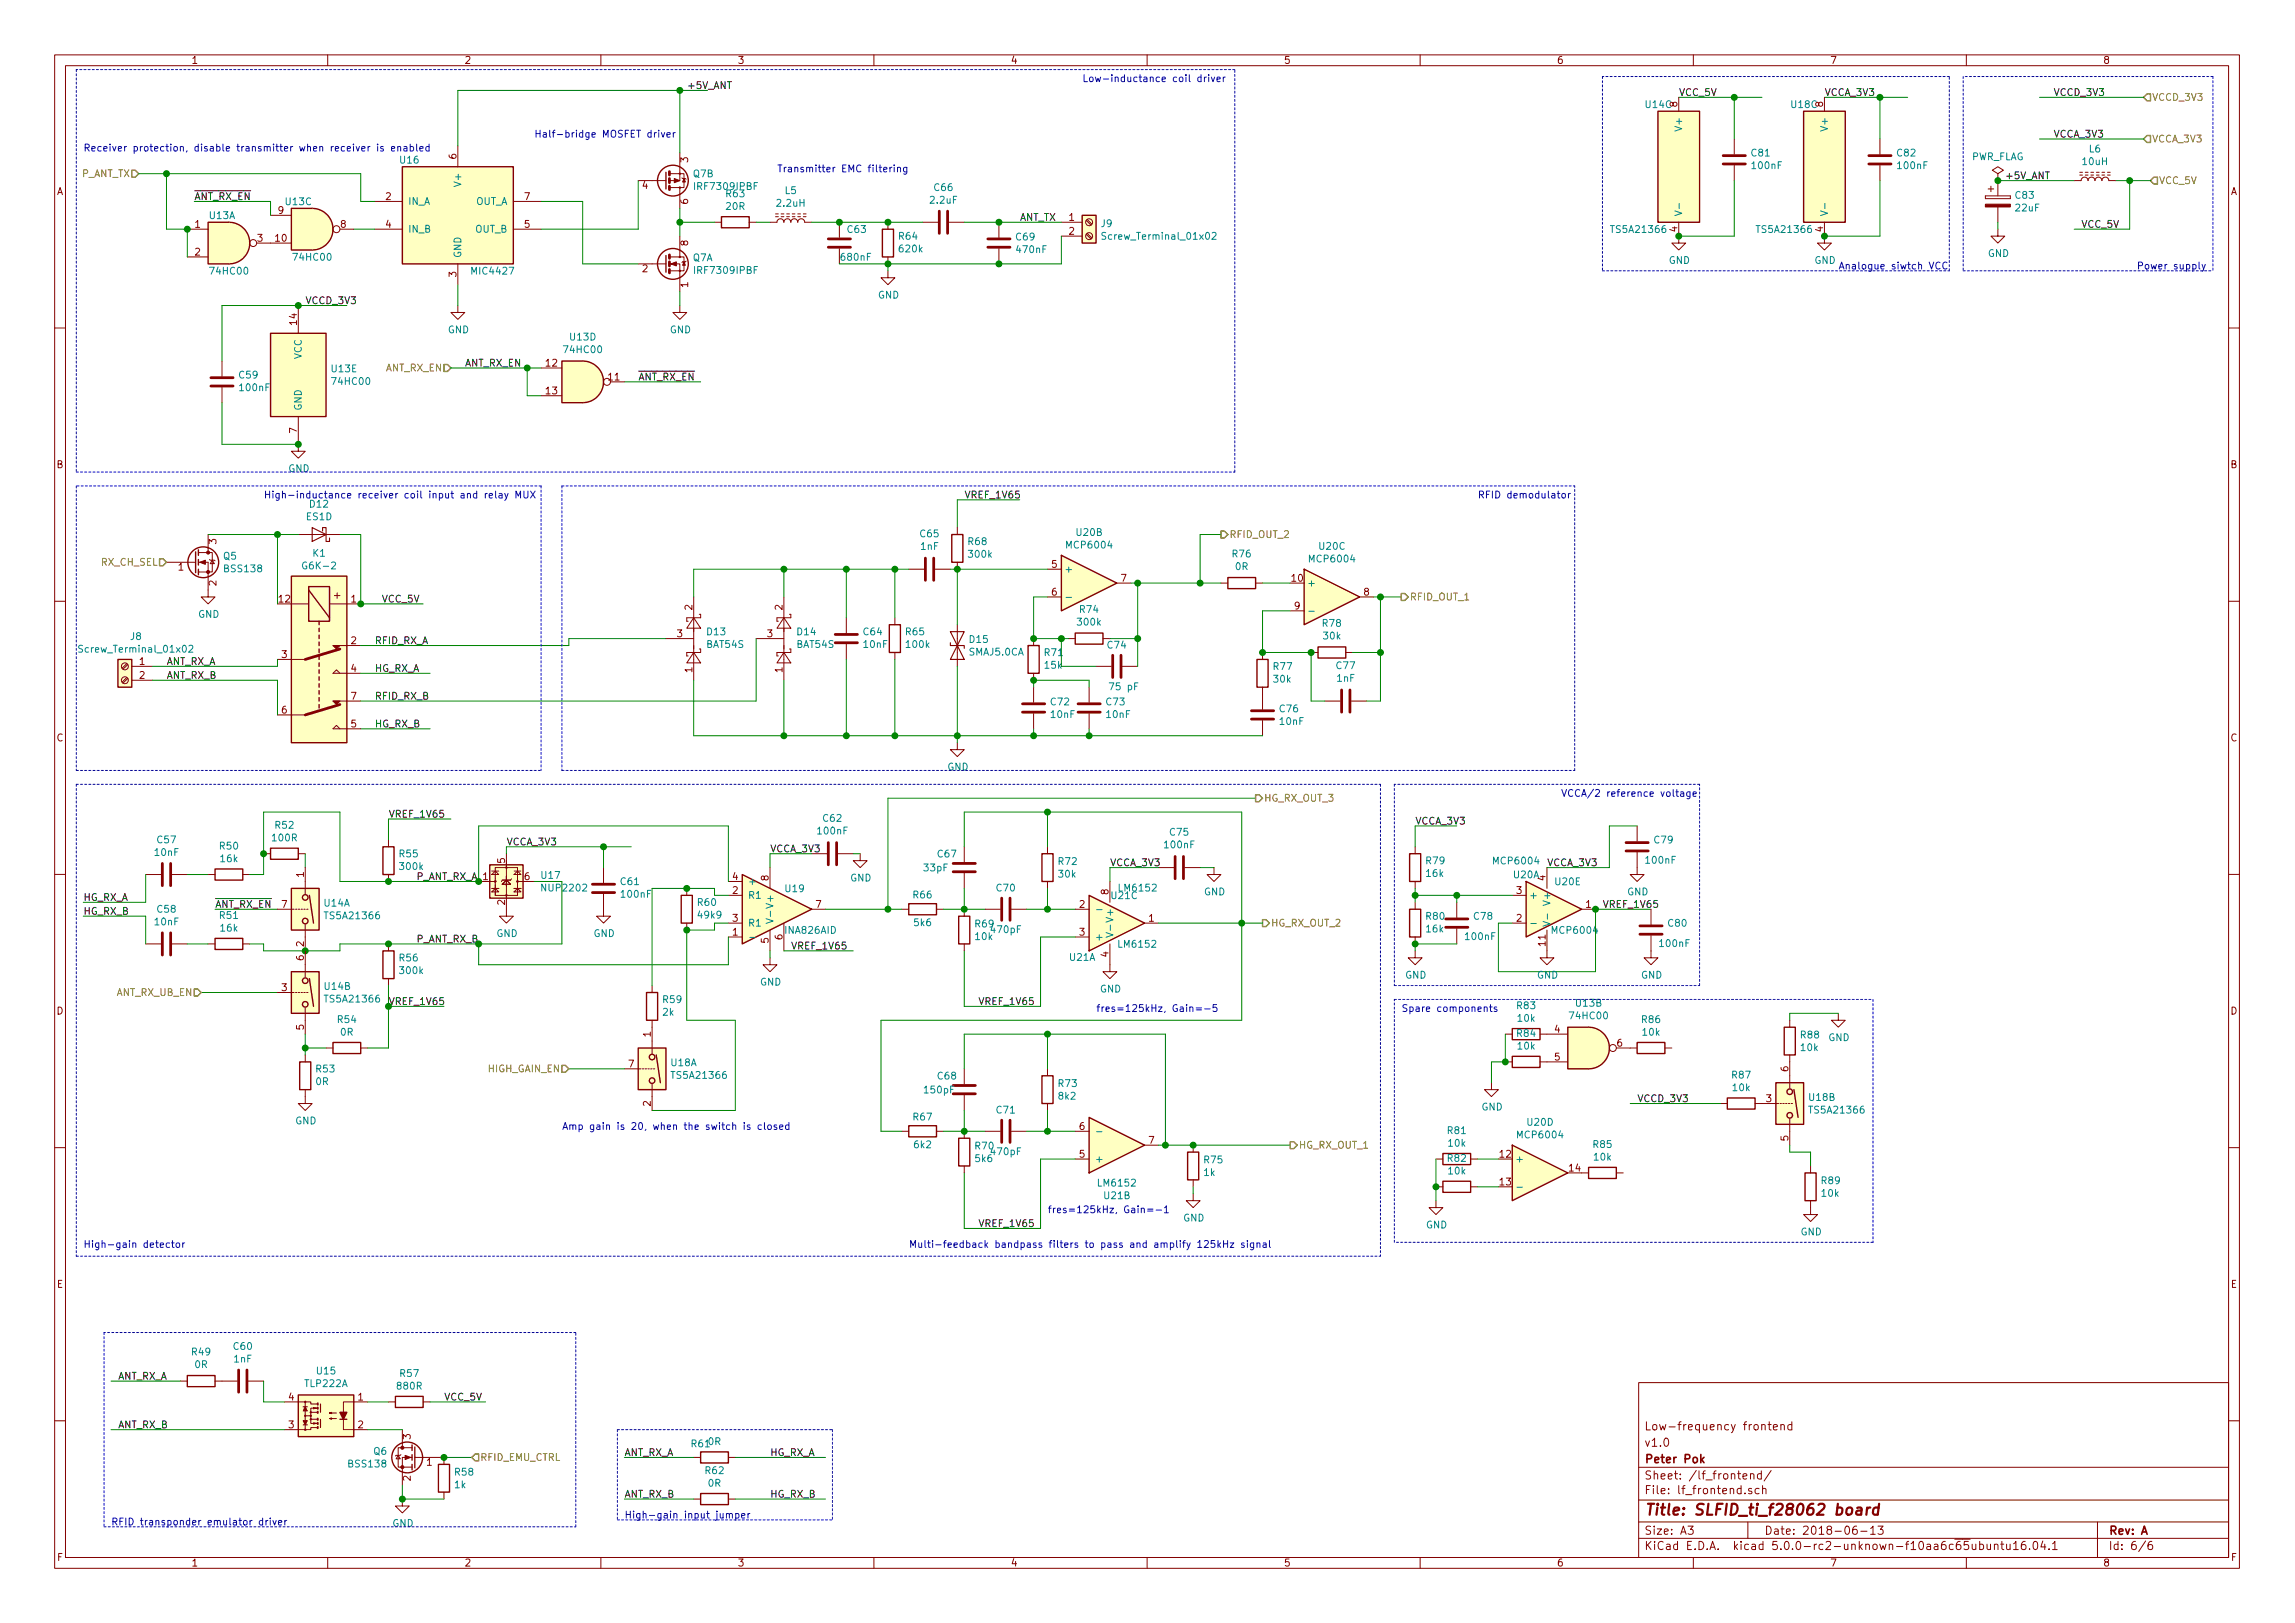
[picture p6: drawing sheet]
<svg xmlns="http://www.w3.org/2000/svg" width="420mm" height="297mm" viewBox="0 0 420 297" stroke-linecap="round" stroke-linejoin="round" font-family="sans-serif">
<defs><g id="words">
<text font-size="2.8" fill="#840000" x="301" y="277.3">Title: SLFID_ti_f28062 board</text>
<g font-size="2.1" fill="#840000">
<text x="301" y="261.8">Low-frequency frontend</text>
<text x="301" y="267.8">Peter Pok</text>
<text x="301" y="264.8">v1.0</text>
<text x="301" y="273.5">File: lf_frontend.sch</text>
<text x="301" y="270.8">Sheet: /lf_frontend/</text>
<text x="301" y="280.9">Size: A3</text>
<text x="323" y="280.9">Date: 2018-06-13</text>
<text x="386" y="280.9">Rev: A</text>
<text x="301" y="283.7">KiCad E.D.A. kicad 5.0.0-rc2-unknown-f10aa6c65ubuntu16.04.1</text>
<text x="386" y="283.7">Id: 6/6</text>
</g>
<g font-size="1.8" fill="#840000">
<text x="35" y="11.7">1</text>
<text x="85" y="11.7">2</text>
<text x="135" y="11.7">3</text>
<text x="185" y="11.7">4</text>
<text x="235" y="11.7">5</text>
<text x="285" y="11.7">6</text>
<text x="335" y="11.7">7</text>
<text x="385" y="11.7">8</text>
<text x="307.1" y="19.6" transform="rotate(-90 307.1 19.6)">8</text>
<text x="333.8" y="19.6" transform="rotate(-90 333.8 19.6)">8</text>
<text x="83.6" y="29.1" transform="rotate(-90 83.6 29.1)">6</text>
<text x="126" y="29.7" transform="rotate(-90 126 29.7)">3</text>
<text x="10.4" y="35.7">A</text>
<text x="117.6" y="34.6">4</text>
<text x="408.4" y="35.7">A</text>
<text x="35.7" y="41.7">1</text>
<text x="51" y="39.2">9</text>
<text x="62.4" y="41.7">8</text>
<text x="70.6" y="36.6">2</text>
<text x="70.6" y="41.7">4</text>
<text x="96" y="41.7">5</text>
<text x="96" y="36.6">7</text>
<text x="126" y="37.3" transform="rotate(-90 126 37.3)">6</text>
<text x="195.7" y="40.4">1</text>
<text x="35.7" y="46.8">2</text>
<text x="47.1" y="44.2">3</text>
<text x="50.5" y="44.2">10</text>
<text x="126" y="45" transform="rotate(-90 126 45)">8</text>
<text x="195.7" y="43">2</text>
<text x="307.1" y="42.4" transform="rotate(-90 307.1 42.4)">4</text>
<text x="333.8" y="42.4" transform="rotate(-90 333.8 42.4)">4</text>
<text x="83.6" y="50.7" transform="rotate(-90 83.6 50.7)">3</text>
<text x="117.6" y="49.8">2</text>
<text x="126" y="52.6" transform="rotate(-90 126 52.6)">1</text>
<text x="54.4" y="59.4" transform="rotate(-90 54.4 59.4)">14</text>
<text x="100" y="67.1">12</text>
<text x="111.4" y="69.6">11</text>
<text x="100" y="72.2">13</text>
<text x="54.4" y="79.3" transform="rotate(-90 54.4 79.3)">7</text>
<text x="10.4" y="85.7">B</text>
<text x="408.4" y="85.7">B</text>
<text x="39.6" y="99.6" transform="rotate(-90 39.6 99.6)">3</text>
<text x="32.7" y="104.4">1</text>
<text x="39.6" y="107.2" transform="rotate(-90 39.6 107.2)">2</text>
<text x="192.6" y="103.9">5</text>
<text x="205.3" y="106.5">7</text>
<text x="236.5" y="106.5">10</text>
<text x="51.1" y="110.3">12</text>
<text x="64.3" y="110.3">1</text>
<text x="126.7" y="111.6" transform="rotate(-90 126.7 111.6)">2</text>
<text x="143.3" y="111.6" transform="rotate(-90 143.3 111.6)">2</text>
<text x="192.6" y="109">6</text>
<text x="237" y="111.5">9</text>
<text x="249.7" y="109">8</text>
<text x="64.3" y="117.9">2</text>
<text x="124" y="116.6">3</text>
<text x="140.5" y="116.6">3</text>
<text x="25.6" y="121.7">1</text>
<text x="25.6" y="124.2">2</text>
<text x="51.6" y="120.4">3</text>
<text x="64.3" y="123">4</text>
<text x="126.7" y="123.1" transform="rotate(-90 126.7 123.1)">1</text>
<text x="143.3" y="123.1" transform="rotate(-90 143.3 123.1)">1</text>
<text x="51.6" y="130.6">6</text>
<text x="64.3" y="128.1">7</text>
<text x="10.4" y="135.7">C</text>
<text x="64.3" y="133.1">5</text>
<text x="408.4" y="135.7">C</text>
<text x="55.6" y="160.5" transform="rotate(-90 55.6 160.5)">1</text>
<text x="88.4" y="161.1">1</text>
<text x="92.5" y="158" transform="rotate(-90 92.5 158)">5</text>
<text x="96" y="161.1">6</text>
<text x="134.1" y="161.1">4</text>
<text x="140.7" y="161.2" transform="rotate(-90 140.7 161.2)">8</text>
<text x="283" y="161.2" transform="rotate(-90 283 161.2)">4</text>
<text x="51.6" y="166.2">7</text>
<text x="92.5" y="165.6" transform="rotate(-90 92.5 165.6)">2</text>
<text x="134.1" y="163.6">2</text>
<text x="149.4" y="166.2">7</text>
<text x="197.6" y="166.2">2</text>
<text x="202.9" y="163.7" transform="rotate(-90 202.9 163.7)">8</text>
<text x="277.6" y="163.6">3</text>
<text x="290.3" y="166.2">1</text>
<text x="55.6" y="173.2" transform="rotate(-90 55.6 173.2)">2</text>
<text x="134.1" y="171.2">1</text>
<text x="134.1" y="168.7">3</text>
<text x="140.7" y="172.6" transform="rotate(-90 140.7 172.6)">5</text>
<text x="143.3" y="172" transform="rotate(-90 143.3 172)">6</text>
<text x="197.6" y="171.2">3</text>
<text x="210.3" y="168.7">1</text>
<text x="277.6" y="168.7">2</text>
<text x="283" y="173.1" transform="rotate(-90 283 173.1)">11</text>
<text x="55.6" y="175.8" transform="rotate(-90 55.6 175.8)">6</text>
<text x="202.9" y="175.1" transform="rotate(-90 202.9 175.1)">4</text>
<text x="10.4" y="185.7">D</text>
<text x="51.6" y="181.4">3</text>
<text x="408.4" y="185.7">D</text>
<text x="55.6" y="188.5" transform="rotate(-90 55.6 188.5)">5</text>
<text x="119.1" y="189.7" transform="rotate(-90 119.1 189.7)">1</text>
<text x="284.6" y="189">4</text>
<text x="296.1" y="191.6">6</text>
<text x="115.1" y="195.4">7</text>
<text x="284.6" y="194.1">5</text>
<text x="327.4" y="196.1" transform="rotate(-90 327.4 196.1)">6</text>
<text x="119.1" y="202.4" transform="rotate(-90 119.1 202.4)">2</text>
<text x="323.4" y="201.7">3</text>
<text x="197.6" y="206.8">6</text>
<text x="210.3" y="209.3">7</text>
<text x="327.4" y="208.8" transform="rotate(-90 327.4 208.8)">5</text>
<text x="197.6" y="211.9">5</text>
<text x="274.6" y="211.9">12</text>
<text x="287.3" y="214.4">14</text>
<text x="274.6" y="217">13</text>
<text x="10.4" y="235.7">E</text>
<text x="408.4" y="235.7">E</text>
<text x="52.9" y="256.3">4</text>
<text x="65.6" y="256.3">1</text>
<text x="52.9" y="261.4">3</text>
<text x="65.6" y="261.4">2</text>
<text x="75.2" y="263.4" transform="rotate(-90 75.2 263.4)">3</text>
<text x="78.1" y="268.3">1</text>
<text x="75.2" y="271" transform="rotate(-90 75.2 271)">2</text>
<text x="10.5" y="285.7">F</text>
<text x="35" y="286.7">1</text>
<text x="85" y="286.7">2</text>
<text x="135" y="286.7">3</text>
<text x="185" y="286.7">4</text>
<text x="235" y="286.7">5</text>
<text x="285" y="286.7">6</text>
<text x="335" y="286.7">7</text>
<text x="385" y="286.7">8</text>
<text x="408.5" y="285.7">F</text>
</g>
<g font-size="1.8">
<text x="125.7" y="16.3">+5V_ANT</text>
<text x="307.3" y="17.6">VCC_5V</text>
<text x="334" y="17.6">VCCA_3V3</text>
<text x="375.9" y="17.6">VCCD_3V3</text>
<text x="375.9" y="25.2">VCCA_3V3</text>
<text x="367" y="32.8">+5V_ANT</text>
<text x="35.6" y="36.6">ANT_RX_EN</text>
<text x="186.7" y="40.4">ANT_TX</text>
<text x="381" y="41.7">VCC_5V</text>
<text x="55.9" y="55.7">VCCD_3V3</text>
<text x="85.1" y="67.1">ANT_RX_EN</text>
<text x="116.8" y="69.6">ANT_RX_EN</text>
<text x="176.5" y="91.2">VREF_1V65</text>
<text x="69.8" y="110.3">VCC_5V</text>
<text x="68.6" y="117.9">RFID_RX_A</text>
<text x="30.5" y="121.7">ANT_RX_A</text>
<text x="30.5" y="124.2">ANT_RX_B</text>
<text x="68.6" y="123">HG_RX_A</text>
<text x="68.6" y="128.1">RFID_RX_B</text>
<text x="68.6" y="133.1">HG_RX_B</text>
<text x="71.1" y="149.6">VREF_1V65</text>
<text x="92.7" y="154.7">VCCA_3V3</text>
<text x="141" y="156">VCCA_3V3</text>
<text x="259.1" y="150.9">VCCA_3V3</text>
<text x="76.2" y="161.1">P_ANT_RX_A</text>
<text x="203.2" y="158.5">VCCA_3V3</text>
<text x="283.2" y="158.5">VCCA_3V3</text>
<text x="15.2" y="164.9">HG_RX_A</text>
<text x="15.2" y="167.4">HG_RX_B</text>
<text x="39.4" y="166.2">ANT_RX_EN</text>
<text x="293.4" y="166.2">VREF_1V65</text>
<text x="76.2" y="172.5">P_ANT_RX_B</text>
<text x="144.8" y="173.8">VREF_1V65</text>
<text x="179.1" y="183.9">VREF_1V65</text>
<text x="299.7" y="201.7">VCCD_3V3</text>
<text x="179.1" y="224.6">VREF_1V65</text>
<text x="21.6" y="252.5">ANT_RX_A</text>
<text x="81.3" y="256.3">VCC_5V</text>
<text x="21.6" y="261.4">ANT_RX_B</text>
<text x="114.3" y="266.5">ANT_RX_A</text>
<text x="141" y="266.5">HG_RX_A</text>
<text x="114.3" y="274.1">ANT_RX_B</text>
<text x="141" y="274.1">HG_RX_B</text>
</g>
<g font-size="1.8" fill="#0000c2">
<text x="198.1" y="15">Low-inductance coil driver</text>
<text x="15.2" y="27.7">Receiver protection, disable transmitter when receiver is enabled</text>
<text x="97.8" y="25.2">Half-bridge MOSFET driver</text>
<text x="142.2" y="31.5">Transmitter EMC filtering</text>
<text x="336.5" y="49.3">Analogue siwtch VCC</text>
<text x="391.2" y="49.3">Power supply</text>
<text x="48.3" y="91.2">High-inductance receiver coil input and relay MUX</text>
<text x="270.5" y="91.2">RFID demodulator</text>
<text x="285.8" y="145.8">VCCA/2 reference voltage</text>
<text x="200.7" y="185.2">fres=125kHz, Gain=-5</text>
<text x="256.5" y="185.2">Spare components</text>
<text x="102.9" y="206.8">Amp gain is 20, when the switch is closed</text>
<text x="191.8" y="222">fres=125kHz, Gain=-1</text>
<text x="15.2" y="228.4">High-gain detector</text>
<text x="166.4" y="228.4">Multi-feedback bandpass filters to pass and amplify 125kHz signal</text>
<text x="20.3" y="279.2">RFID transponder emulator driver</text>
<text x="114.3" y="277.9">High-gain input jumper</text>
</g>
<g font-size="1.8" fill="#008484">
<text x="301.3" y="19.8">U14C</text>
<text x="308" y="23.6" transform="rotate(-90 308 23.6)">V+</text>
<text x="328" y="19.8">U18C</text>
<text x="334.6" y="23.6" transform="rotate(-90 334.6 23.6)">V+</text>
<text x="73.3" y="29.9">U16</text>
<text x="320.7" y="28.6">C81</text>
<text x="347.4" y="28.6">C82</text>
<text x="360.8" y="29.3">PWR_FLAG</text>
<text x="382.5" y="27.9">L6</text>
<text x="84.5" y="33.7" transform="rotate(-90 84.5 33.7)">V+</text>
<text x="126.9" y="32.4">Q7B</text>
<text x="127.5" y="34.8">IRF7309IPBF</text>
<text x="143.8" y="35.5">L5</text>
<text x="171.1" y="35">C66</text>
<text x="320.9" y="30.9">100nF</text>
<text x="347.5" y="30.9">100nF</text>
<text x="381.4" y="30.2">10uH</text>
<text x="38.4" y="40.1">U13A</text>
<text x="52.3" y="37.6">U13C</text>
<text x="74.7" y="37.5">IN_A</text>
<text x="87" y="37.5">OUT_A</text>
<text x="133" y="36.1">R63</text>
<text x="133" y="38.4">20R</text>
<text x="142.3" y="37.8">2.2uH</text>
<text x="170.4" y="37.3">2.2uF</text>
<text x="201.6" y="41.6">J9</text>
<text x="369" y="36.4">C83</text>
<text x="369.1" y="38.7">22uF</text>
<text x="53.9" y="47.7">74HC00</text>
<text x="74.7" y="42.6">IN_B</text>
<text x="84.5" y="47.3" transform="rotate(-90 84.5 47.3)">GND</text>
<text x="87" y="42.6">OUT_B</text>
<text x="126.8" y="47.8">Q7A</text>
<text x="154.1" y="47.7">680nF</text>
<text x="155.2" y="42.6">C63</text>
<text x="164.6" y="43.9">R64</text>
<text x="164.8" y="46.2">620k</text>
<text x="186.1" y="44">C69</text>
<text x="186.3" y="46.3">470nF</text>
<text x="202.5" y="43.9">Screw_Terminal_01x02</text>
<text x="295.2" y="42.6">TS5A21366</text>
<text x="321.9" y="42.6">TS5A21366</text>
<text x="363.9" y="47">GND</text>
<text x="38.7" y="50.3">74HC00</text>
<text x="86.6" y="50.3">MIC4427</text>
<text x="127.5" y="50.1">IRF7309IPBF</text>
<text x="305.5" y="48.3">GND</text>
<text x="332.2" y="48.3">GND</text>
<text x="160.7" y="54.6">GND</text>
<text x="55.2" y="65.7" transform="rotate(-90 55.2 65.7)">VCC</text>
<text x="82" y="61">GND</text>
<text x="103.5" y="64.6">74HC00</text>
<text x="104.4" y="62.3">U13D</text>
<text x="122.6" y="61">GND</text>
<text x="43.8" y="69.3">C59</text>
<text x="44" y="71.6">100nF</text>
<text x="60.8" y="68.1">U13E</text>
<text x="61" y="70.4">74HC00</text>
<text x="55.2" y="75.2" transform="rotate(-90 55.2 75.2)">GND</text>
<text x="52.8" y="86.4">GND</text>
<text x="56.1" y="95.2">ES1D</text>
<text x="56.8" y="92.9">D12</text>
<text x="57.3" y="101.9">K1</text>
<text x="168.5" y="98.3">C65</text>
<text x="168.6" y="100.6">1nF</text>
<text x="177.3" y="99.8">R68</text>
<text x="195.5" y="100.4">MCP6004</text>
<text x="197.1" y="98.1">U20B</text>
<text x="241.6" y="100.6">U20C</text>
<text x="40.9" y="102.4">Q5</text>
<text x="41.2" y="104.7">BSS138</text>
<text x="55.8" y="104.2">G6K-2</text>
<text x="177.5" y="102.1">300k</text>
<text x="194.8" y="104.8">+</text>
<text x="225.7" y="102">R76</text>
<text x="226.2" y="104.3">0R</text>
<text x="239.3" y="107.4">+</text>
<text x="239.9" y="102.9">MCP6004</text>
<text x="36.3" y="113.1">GND</text>
<text x="197.7" y="112.2">R74</text>
<text x="15.1" y="119.4">Screw_Terminal_01x02</text>
<text x="23.9" y="117.1">J8</text>
<text x="129.4" y="118.6">BAT54S</text>
<text x="129.5" y="116.3">D13</text>
<text x="145.9" y="118.6">BAT54S</text>
<text x="146" y="116.3">D14</text>
<text x="158.1" y="116.3">C64</text>
<text x="158.2" y="118.6">10nF</text>
<text x="165.9" y="116.3">R65</text>
<text x="166" y="118.6">100k</text>
<text x="177.4" y="120">SMAJ5.0CA</text>
<text x="177.5" y="117.7">D15</text>
<text x="197.4" y="114.5">300k</text>
<text x="202.8" y="118.7">C74</text>
<text x="242.2" y="114.7">R78</text>
<text x="242.4" y="117">30k</text>
<text x="191.3" y="120.1">R71</text>
<text x="191.3" y="122.4">15k</text>
<text x="233.2" y="122.6">R77</text>
<text x="233.2" y="124.9">30k</text>
<text x="244.7" y="122.5">C77</text>
<text x="244.8" y="124.8">1nF</text>
<text x="192.4" y="129.1">C72</text>
<text x="192.5" y="131.4">10nF</text>
<text x="202.6" y="129.1">C73</text>
<text x="202.6" y="131.4">10nF</text>
<text x="203.4" y="126.3">75 pF</text>
<text x="234.3" y="130.4">C76</text>
<text x="234.4" y="132.7">10nF</text>
<text x="173.4" y="141">GND</text>
<text x="28.9" y="154.3">C57</text>
<text x="40.3" y="155.5">R50</text>
<text x="50" y="154">100R</text>
<text x="50.4" y="151.7">R52</text>
<text x="149.8" y="152.7">100nF</text>
<text x="150.7" y="150.4">C62</text>
<text x="213.3" y="155.3">100nF</text>
<text x="214.2" y="152.9">C75</text>
<text x="302.9" y="154.4">C79</text>
<text x="28.4" y="156.7">10nF</text>
<text x="40.4" y="157.8">16k</text>
<text x="73.2" y="156.9">R55</text>
<text x="73.3" y="159.2">300k</text>
<text x="99.2" y="160.8">U17</text>
<text x="113.7" y="162">C61</text>
<text x="136.9" y="162">+</text>
<text x="155.7" y="161.3">GND</text>
<text x="169.2" y="159.5">33pF</text>
<text x="171.7" y="156.9">C67</text>
<text x="193.8" y="158.3">R72</text>
<text x="193.9" y="160.6">30k</text>
<text x="261.1" y="158.2">R79</text>
<text x="261.2" y="160.5">16k</text>
<text x="273.6" y="158.2">MCP6004</text>
<text x="277.1" y="160.7">U20A</text>
<text x="301.4" y="158.1">100nF</text>
<text x="28.9" y="167">C58</text>
<text x="59.4" y="165.9">U14A</text>
<text x="99.4" y="163.2">NUP2202</text>
<text x="113.9" y="164.3">100nF</text>
<text x="127.8" y="165.8">R60</text>
<text x="136.9" y="164.5">R1</text>
<text x="141.6" y="165.8" transform="rotate(-90 141.6 165.8)">V+</text>
<text x="143.8" y="163.3">U19</text>
<text x="167.3" y="164.4">R66</text>
<text x="182.5" y="163.2">C70</text>
<text x="203.5" y="164.6">U21C</text>
<text x="205.1" y="163.2">LM6152</text>
<text x="220.4" y="163.9">GND</text>
<text x="279.9" y="164.5">+</text>
<text x="283.8" y="165.3" transform="rotate(-90 283.8 165.3)">V+</text>
<text x="284.8" y="162">U20E</text>
<text x="297.9" y="163.9">GND</text>
<text x="28.4" y="169.4">10nF</text>
<text x="40.3" y="168.2">R51</text>
<text x="40.4" y="170.5">16k</text>
<text x="59.8" y="168.2">TS5A21366</text>
<text x="90.9" y="171.5">GND</text>
<text x="108.7" y="171.5">GND</text>
<text x="127.9" y="168.1">49k9</text>
<text x="136.9" y="169.6">R1</text>
<text x="143.9" y="170.9">INA826AID</text>
<text x="167.4" y="169.5">5k6</text>
<text x="178.6" y="169.7">R69</text>
<text x="178.6" y="172">10k</text>
<text x="181.6" y="170.8">470pF</text>
<text x="200.4" y="172.1">+</text>
<text x="203.8" y="168.4" transform="rotate(-90 203.8 168.4)">V+</text>
<text x="205" y="173.4">LM6152</text>
<text x="261.1" y="168.3">R80</text>
<text x="261.2" y="170.6">16k</text>
<text x="268.4" y="172">100nF</text>
<text x="269.9" y="168.3">C78</text>
<text x="284.4" y="170.9">MCP6004</text>
<text x="304" y="173.3">100nF</text>
<text x="305.5" y="169.6">C80</text>
<text x="73.2" y="176">R56</text>
<text x="73.3" y="178.3">300k</text>
<text x="195.9" y="175.9">U21A</text>
<text x="257.3" y="179.1">GND</text>
<text x="281.4" y="179.1">GND</text>
<text x="300.4" y="179.1">GND</text>
<text x="59.5" y="181.2">U14B</text>
<text x="59.8" y="183.5">TS5A21366</text>
<text x="121.4" y="185.9">2k</text>
<text x="121.4" y="183.6">R59</text>
<text x="139.1" y="180.4">GND</text>
<text x="201.4" y="181.6">GND</text>
<text x="277.8" y="184.7">R83</text>
<text x="288.6" y="184.2">U13B</text>
<text x="61.9" y="187.2">R54</text>
<text x="62.4" y="189.5">0R</text>
<text x="277.8" y="189.8">R84</text>
<text x="277.9" y="187">10k</text>
<text x="287.6" y="186.5">74HC00</text>
<text x="300.6" y="187.2">R86</text>
<text x="300.8" y="189.5">10k</text>
<text x="329.7" y="190.1">R88</text>
<text x="334.7" y="190.5">GND</text>
<text x="57.9" y="196.3">R53</text>
<text x="122.9" y="195.1">U18A</text>
<text x="123.3" y="197.4">TS5A21366</text>
<text x="171.7" y="197.6">C68</text>
<text x="277.9" y="192.1">10k</text>
<text x="317.1" y="197.4">R87</text>
<text x="329.8" y="192.4">10k</text>
<text x="57.9" y="198.6">0R</text>
<text x="169.4" y="200.1">150pF</text>
<text x="182.5" y="203.8">C71</text>
<text x="193.8" y="198.9">R73</text>
<text x="193.9" y="201.3">8k2</text>
<text x="271.2" y="203.2">GND</text>
<text x="317.3" y="199.7">10k</text>
<text x="331.3" y="201.5">U18B</text>
<text x="331.5" y="203.8">TS5A21366</text>
<text x="54.1" y="205.8">GND</text>
<text x="167.3" y="205.1">R67</text>
<text x="265.1" y="207.6">R81</text>
<text x="265.2" y="209.9">10k</text>
<text x="278" y="208.3">MCP6004</text>
<text x="279.7" y="206">U20D</text>
<text x="167.4" y="210.1">6k2</text>
<text x="178.6" y="210.4">R70</text>
<text x="178.6" y="212.7">5k6</text>
<text x="181.6" y="211.4">470pF</text>
<text x="200.4" y="212.8">+</text>
<text x="220.4" y="215.2">1k</text>
<text x="220.5" y="212.9">R75</text>
<text x="265.1" y="212.6">R82</text>
<text x="265.2" y="214.9">10k</text>
<text x="277.4" y="212.8">+</text>
<text x="291.7" y="210.1">R85</text>
<text x="291.9" y="212.4">10k</text>
<text x="201.2" y="217.2">LM6152</text>
<text x="202.2" y="219.5">U21B</text>
<text x="333.5" y="216.7">R89</text>
<text x="333.6" y="219">10k</text>
<text x="216.6" y="223.6">GND</text>
<text x="261.1" y="224.8">GND</text>
<text x="329.6" y="226.1">GND</text>
<text x="35.2" y="248.1">R49</text>
<text x="35.7" y="250.4">0R</text>
<text x="42.8" y="247.1">C60</text>
<text x="42.9" y="249.4">1nF</text>
<text x="58.1" y="251.5">U15</text>
<text x="55.9" y="253.9">TLP222A</text>
<text x="72.8" y="254.3">880R</text>
<text x="73.3" y="252">R57</text>
<text x="64" y="268.6">BSS138</text>
<text x="68.5" y="266.3">Q6</text>
<text x="126.6" y="264.9">R610R</text>
<text x="129.2" y="269.8">R62</text>
<text x="83.3" y="272.4">1k</text>
<text x="83.3" y="270.1">R58</text>
<text x="129.7" y="272.1">0R</text>
<text x="71.8" y="279.4">GND</text>
</g>
<g font-size="1.8" fill="#848400">
<text x="394" y="18.5">VCCD_3V3</text>
<text x="394" y="26.1">VCCA_3V3</text>
<text x="14.8" y="32.4">P_ANT_TX</text>
<text x="395.2" y="33.7">VCC_5V</text>
<text x="70.5" y="68">ANT_RX_EN</text>
<text x="225" y="98.5">RFID_OUT_2</text>
<text x="18.5" y="103.5">RX_CH_SEL</text>
<text x="258.1" y="109.9">RFID_OUT_1</text>
<text x="231.4" y="146.7">HG_RX_OUT_3</text>
<text x="232.7" y="169.6">HG_RX_OUT_2</text>
<text x="21.3" y="182.3">ANT_RX_UB_EN</text>
<text x="89.4" y="196.3">HIGH_GAIN_EN</text>
<text x="237.7" y="210.2">HG_RX_OUT_1</text>
<text x="87.9" y="267.4">RFID_EMU_CTRL</text>
</g>
<text font-size="1.8" fill="#008400" x="71.1" y="183.9">VREF_1V65</text>
</g></defs>
<g fill="none" stroke="#840000" stroke-width=".18">
<path d="M10 10h400v277h-400zM12 12h396v273.1h-396zM60 10v2M110 10v2M160 10v2M210 10v2M260 10v2M307.3 17.8v2.6M310 10v2M334 17.8v2.6M360 10v2M49.5 39.4h3.8"/>
<path d="M68.6 36.9h5.1M83.8 26.7v3.8M94 36.9h5.1M116.8 33.1h5.1M122.7 34.3h1.8v3.8M122.7 33.1h1.8v-1.3h.7v2.5h-.7M124.5 28v3.8h-1.8M124.8 32.5l.8 .3M142 39.7h.5M142 39.2h.5M143 39.7h.5M143 39.2h.5"/>
<path d="M144 39.7h.5M144 39.2h.5M145 39.7h.5M145 39.2h.5M146 39.7h.6M146 39.2h.6M147.1 39.7h.5M147.1 39.2h.5M317.5 25.4v2.8M317.5 30.3v2.8M344.2 25.4v2.8M344.2 30.3v2.8"/>
<path d="M363.5 35.9v.5zM363.5 36.4h4.5zM363.5 35.9h4.5zM364 34.6h1M364.5 34.1v1M365.8 31.8l1-.6-1-.7-1.1 .7 1.1 .6v1.3M365.8 33.1h.1M365.8 33.1v2.8M365.8 37.9v2.8M368 35.9v.5zM379.7 33.1h1.3a.63 .63 0 0 1 .6-.7 .63 .63 0 0 1 .7 .7 .63 .63 0 0 1 .6-.7 .63 .63 0 0 1 .6 .7 .63 .63 0 0 1 .7-.7 .63 .63 0 0 1 .6 .7 .63 .63 0 0 1 .6-.7 .63 .63 0 0 1 .7 .7h1.2M380.7 32h.6"/>
<path d="M380.7 31.5h.6M381.8 32h.5M381.8 31.5h.5M382.8 32h.5M382.8 31.5h.5M383.8 32h.5M383.8 31.5h.5M384.8 32h.5M384.8 31.5h.5M385.8 32h.5M385.8 31.5h.5M34.3 41.9h3.8"/>
<path d="M34.3 47h3.8M47 44.5h6.3M54.6 55.9v5.1M62.2 41.9h2.6M68.6 41.9h5.1M83.8 55.9v1.3h1.3l-1.3 1.3-1.3-1.3h1.3M83.8 48.3v3.8M94 41.9h5.1M116.8 48.3h5.1M122.7 49.6h1.8v3.8M124.5 43.2v3.8h-1.8M124.5 47h.7v2.6h-.7v-1.3h-1.8"/>
<path d="M124.5 55.9v1.3h1.2l-1.2 1.3-1.3-1.3h1.3M125.6 47.8l-.8 .2M130.8 40.7h1.3M137.2 40.7h1.2M141 40.7h1.2a.63 .63 0 0 1 .7-.7 .63 .63 0 0 1 .6 .7 .63 .63 0 0 1 .6-.7 .63 .63 0 0 1 .7 .7 .63 .63 0 0 1 .6-.7 .63 .63 0 0 1 .6 .7 .63 .63 0 0 1 .7-.7 .63 .63 0 0 1 .6 .7h1.3M153.7 40.7v2.8M153.7 45.5v2.8M162.6 49.6v1.2h1.2l-1.2 1.3-1.3-1.3h1.3M162.6 40.7v1.2M162.6 47v1.3M168.9 40.7h2.8M173.7 40.7h2.8"/>
<path d="M182.9 40.7v2.8M182.9 45.5v2.8M194.3 40.7h3.8M194.3 43.2h3.8M198.9 42.9l.8 .8M198.9 40.3l.8 .9M199 42.7l.9 .8M199 40.2l.9 .8M307.3 40.7v3.8h1.3l-1.3 1.3-1.2-1.3h1.2M334 40.7v3.8h1.3l-1.3 1.3-1.3-1.3h1.3M365.8 41.9v1.3h1.2l-1.2 1.3-1.3-1.3h1.3M10 60h2"/>
<path d="M40.6 66.1v2.8M40.6 70.9v2.8M54.6 76.2v6.4h1.3l-1.3 1.3-1.3-1.3h1.3M99.1 67.3h3.8M99.1 72.4h3.8M111.8 69.9h2.5M408 60h2M38.1 97.8v3.3M54.6 97.8h7.6M175.3 96.6v1.2M10 110h2M30.5 102.9h5.3"/>
<path d="M36.3 102.9h1.8v6.4h1.3l-1.3 1.2-1.3-1.2h1.3M36.3 101.1h1.8M38.1 101.1h.8v3.6h-2.6M38.4 102.4l.1 .1h.7l.2 .2M38.9 102.5l.3 .7h-.7zM53.3 110.5h3.2M60.3 110.5h5.7M61 118.1h5M61.2 109h1M61.7 108.5v1M121.9 116.9h5.1M127 119.4l1.3 1.9h-2.6z"/>
<path d="M127 113.1l1.3 1.9h-2.6zM127 109.3v15.2M128 112.4h.3v.7h-2.6v.6h.3M128 118.8h.3v.6h-2.6v.7h.3M138.4 116.9h5.1M143.5 119.4l1.3 1.9h-2.6zM143.5 113.1l1.3 1.9h-2.6zM143.5 109.3v15.2M144.5 118.8h.3v.6h-2.6v.7h.3M144.5 112.4h.3v.7h-2.6v.6h.3M154.9 113.1v2.8M154.9 117.9v2.8"/>
<path d="M163.8 113.1v1.2M163.8 119.4v1.3M166.4 104.2h2.8M171.2 104.2h2.8M175.3 102.9v1.3M175.3 114.3v7.7M189.2 116.9v1.2M191.8 104.2h2.5M191.8 109.3h2.5M195.6 116.9h1.2M201.9 116.9h1.3M204.5 106.7h2.5"/>
<path d="M223.5 106.7h1.3M229.9 106.7h1.2M231.1 119.4v1.3M236.2 111.8h2.6M240 119.4h1.3M246.4 119.4h1.2M248.9 109.3h2.6M408 110h2M23.2 124l-.8 .8M23.2 121.4l-.8 .9M23.4 124.2l-.9 .8M23.4 121.6l-.9 .9"/>
<path d="M24.1 122h3.8M24.1 124.5h3.8M50.8 120.7h5.1M50.8 130.8h5.1M61 128.3h5M62.2 123.2l-.6-.6-.6 .6h5M62.2 133.4l-.6-.6-.6 .6h5M175.3 135.9v1.3h1.2l-1.2 1.3-1.3-1.3h1.3M189.2 123.2v1.3M189.2 125.8v2.8M189.2 130.6v2.8M199.4 125.8v2.8"/>
<path d="M199.4 130.6v2.8M200.7 122h2.8M205.5 122h2.8M231.1 125.8v4M231.1 131.9v2.8M242.6 128.3h2.8M247.4 128.3h2.8M48.3 156.2h1.2M54.6 156.2h1.3M55.9 158.8v4.8M71.1 153.7v1.3M90 159.4h1.3"/>
<path d="M90.7 159.4l.6 .7h-1.3zM90.7 158.8h4v5.1h-4zM92.7 156.2v11.5h1.3l-1.3 1.2-1.3-1.2h1.3M94.1 159.4h1.3M94.7 159.4l.7 .7h-1.3zM110.5 158.8v2.8M141 158.8v3.8M148.6 156.2h2.8M153.4 156.2h2.8M157.5 156.2v1.3h1.2l-1.2 1.3-1.3-1.3h1.3M176.5 155v2.8M176.5 159.8v2.8"/>
<path d="M191.8 155v1.2M212.1 158.8h2.8M216.9 158.8h2.8M222.2 158.8v1.3h1.3l-1.3 1.2-1.2-1.2h1.2M259.1 155v1.2M283.2 158.8v3.8M299.7 156v4.1h1.3l-1.3 1.2-1.3-1.2h1.3M299.7 151.2v2.8M10 160h2M26.7 160.1h2.8M26.7 172.8h2.8M31.5 160.1h2.8"/>
<path d="M31.5 172.8h2.8M38.1 160.1h1.3M38.1 172.8h1.3M44.4 160.1h1.3M44.4 172.8h1.3M50.8 166.4h3M54.1 166.4h.3M54.6 166.4h.3M55.1 166.4h.3M55.6 166.4h.3M55.9 169.2v9.7M56.1 166.4h.3"/>
<path d="M71.1 160.1v1.2M71.1 172.8v1.2M71.1 179.1v1.3M87.6 161.3h3.1M90 163.2l.7-.6 .6 .6zM90 162.6h1.3M92 161.1l-.2 .3M92.7 161.1l.8 .7h-1.6zM93.6 160.8l-.1 .3h-1.6M94.1 162.6h1.3M94.7 162.6l.7 .6h-1.3zM94.7 161.3h3.1"/>
<path d="M110.5 163.6v4.1h1.3l-1.3 1.2-1.3-1.2h1.3M125.7 162.6v1.3M125.7 168.9v1.3M133.3 168.9h2.6M133.3 163.9h2.6M133.3 161.3h2.6M133.3 171.5h2.6M141 175.3v1.3h1.2l-1.2 1.2-1.3-1.2h1.3M141 170.2v3.8M143.5 168.9v5.1M148.6 166.4h2.5M165.1 166.4h1.3"/>
<path d="M171.4 166.4h1.3M176.5 166.4v1.3M176.5 172.8v1.2M180.3 166.4h2.8M185.2 166.4h2.8M191.8 161.3v1.3M196.8 166.4h2.6M196.8 171.5h2.6M203.2 172.8v5h1.3l-1.3 1.3-1.3-1.3h1.3M203.2 161.3v3.8M209.5 168.9h2.6M259.1 174v1.3h1.2l-1.2 1.3-1.3-1.3h1.3"/>
<path d="M259.1 161.3v1.3M259.1 165.1v1.3M259.1 171.5v1.3M266.7 165.1v2.8M266.7 170v2.8M276.9 168.9h2.5M276.9 163.9h2.5M283.2 170.2v5.1h1.3l-1.3 1.3-1.3-1.3h1.3M289.6 166.4h2.5M302.3 171.2v4.1h1.2l-1.2 1.3-1.3-1.3h1.3M302.3 166.4v2.8M408 160h2"/>
<path d="M50.8 181.6h3M54.1 181.6h.3M54.6 181.6h.3M55.1 181.6h.3M55.6 181.6h.3M55.9 199.4v2.6h1.2l-1.2 1.2-1.3-1.2h1.3M55.9 184.4v4.9M55.9 193.1v1.2M56.1 181.6h.3M59.7 191.8h1.3M66 191.8h1.3M114.3 195.6h3"/>
<path d="M117.6 195.6h.3M118.1 195.6h.3M118.6 195.6h.3M119.1 195.6h.3M119.4 180.4v1.2M119.4 186.7v6.1M119.4 198.4v4.8M119.6 195.6h.3M176.5 195.6v2.8M191.8 195.6v1.3M273 198.2v1.2h1.3l-1.3 1.3-1.2-1.3h1.2M275.6 189.3h1.3"/>
<path d="M275.6 194.3h1.3M281.9 189.3h5.1M281.9 194.3h5.1M295.9 191.8h3.8M304.8 191.8h1.3M327.7 186.7v1.3M327.7 193.1v6.1M336.5 185.5v1.2h1.3l-1.3 1.3-1.2-1.3h1.2M10 210h2M165.1 207h1.3M171.4 207h1.3M176.5 200.4v2.8"/>
<path d="M176.5 207v1.3M176.5 213.4v1.3M180.3 207h2.8M185.2 207h2.8M191.8 202v1.2M196.8 212.1h2.6M196.8 207h2.6M209.5 209.6h2.6M218.4 218.5v1.2h1.3l-1.3 1.3-1.2-1.3h1.2M218.4 209.6v1.3M218.4 215.9v1.3M262.9 219.7v1.3h1.3l-1.3 1.3-1.3-1.3h1.3"/>
<path d="M262.9 212.1h1.3M262.9 217.2h1.3M269.2 212.1h1.3M269.2 217.2h1.3M289.6 214.7h1.2M295.9 214.7h1.3M315 202h1.2M321.3 202h4.3M325.9 202h.2M326.4 202h.2M326.9 202h.3M327.4 202h.3"/>
<path d="M327.7 204.8v4.8M327.9 202h.3M331.5 219.7v2.6h1.2l-1.2 1.3-1.3-1.3h1.3M331.5 213.4v1.3M408 210h2M33 252.8h1.3M39.4 252.8h4M45.5 252.8h2.8M52.1 256.6h4.8v.4h1.1M55.9 256.6v5.1M55.9 259.1h1M56.9 259.8v.7h1.1"/>
<path d="M57.4 257.6l.5 .1-.5 .1zM58 257.7h-1.1v.8M58 258.5h-1.1v1.3h1.1M60.3 259.6l.4-.1v.3l-.4-.2h1.3M60.3 258.6l.4-.1v.2l-.4-.1h1.3M62.9 259.8v1.9h4.4M67.3 256.6h-4.4v1.9M71.1 256.6h1.3M77.5 256.6h1.2M300 253h108v32.1h-108zM10 260h2M57.4 260.4l.5 .1-.5 .1z"/>
<path d="M58 261.3h-1.1v.4h-4.8M72.9 266.4l.4 .6h-.8zM73.4 266.2l-.1 .2h-.8l-.1 .1M73.7 265h-.8v3.5h2.5M73.7 274.4v1.2h1.2l-1.2 1.3-1.3-1.3h1.3M73.7 265h1.7M73.7 261.7v3.3M75.4 266.7h-1.7v5.1M75.9 266.7h5.4v1.3M81.3 273.1v1.3M127 266.7h1.3M127 274.4h1.3"/>
<path d="M133.3 266.7h1.3M133.3 274.4h1.3M300 278.5h108M300 274.5h108M300 268.5h108M309 279.3h1l-.5 .6 .4 .1v.7l-.2 .1-.7-.1M319.1 270.2l.7-.1v-.3l-.5-.1-.2 .2 .1 .7h.6M320 278.5v3M320.5 269.8l.2-.1 .3 .1 .1 .9M320.5 269.7v1M320.7 272.5l-.4-.1-.2 .2 .1 .2 .5 .2v.3h-.6M322 272.5l-.4-.1-.3 .3 .1 .6 .2 .1 .4-.1"/>
<path d="M322.5 269.8l-.5-.1-.3 .3 .1 .6 .2 .1 .5-.1M322.5 269.2v1.5M322.7 272.5l.2-.1 .3 .1 .1 .9M322.7 271.9v1.5M323.7 260.7h.6M323.9 260.2v1.3l.4 .2M324.3 269.1l-1.3 2M324.7 261.2l.7-.1-.1-.3-.4-.1-.2 .2v.7h.6M326 260.8l.2-.1 .4 .1 .1 .9M326 260.7v1M328 260.8l-.4-.1-.3 .3 .1 .6 .2 .1 .4-.1M328 260.2v1.5"/>
<path d="M339.9 279.3a.62 .62 0 0 0-.7 .6v.8l.3 .1 .5-.1v-.5l-.1-.3h-.4l-.3 .3M342.5 279.7l.4-.4v1.5M343.8 279.3h1l-.6 .6 .5 .1v.7l-.3 .1-.6-.1M384 278.5v6.6M408 260h2M60 285.1v1.9M110 285.1v1.9M160 285.1v1.9M210 285.1v1.9M260 285.1v1.9M300 281.5h108M310 285.1v1.9"/>
<path d="M340.7 280.2h1.1M342.5 280.8h.8M360 285.1v1.9M361.1 282.6v.8a.39 .39 0 0 0 .6 .1M361.7 282.6v1M362.4 282.7l.5-.1 .2 .3v.6l-.2 .1-.5-.1M362.4 282.1v1.5M363.8 282.6v.8a.37 .37 0 0 0 .6 .1M364.4 282.6v1M365.1 282.7h.1a.37 .37 0 0 1 .6 .1v.8M365.1 282.6v1M366.3 282.6h.6"/>
<path d="M366.5 282.1v1.3l.4 .2M367.4 282.6v.9l.4 .1 .2-.1M368 282.6v1M368.6 282.5l.5-.4v1.5M368.6 283.6h.9M370.8 282.1l-.4 .1a.96 .96 0 0 0 0 1.4l.4-.1 .1-.5-.3-.3h-.4l-.1 .3M371.6 283.5v.1M372.3 282.3l.4-.2a.94 .94 0 0 1 0 1.5l-.4-.3-.1-.6zM374 282l-.4 1.1h.9M374.3 282.6v1M375.1 283.5v.1M375.8 282.5l.4-.4v1.5"/>
<path d="M375.8 283.6h.8M392.8 282l-1.3 2M394 282.1l-.5 .1a.96 .96 0 0 0 0 1.4l.5-.1 .1-.5-.3-.3h-.4l-.2 .3"/>
<circle cx="124.5" cy="31.8" r=".13"/>
<circle cx="124.5" cy="34.3" r=".13"/>
<circle cx="46.4" cy="44.5" r=".63"/>
<circle cx="61.6" cy="41.9" r=".63"/>
<circle cx="124.5" cy="49.6" r=".13"/>
<circle cx="124.5" cy="47" r=".13"/>
<circle cx="199.4" cy="43.2" r=".63"/>
<circle cx="199.4" cy="40.7" r=".63"/>
<circle cx="111.1" cy="69.9" r=".63"/>
<circle cx="22.9" cy="122" r=".63"/>
<circle cx="22.9" cy="124.5" r=".63"/>
<circle cx="92.7" cy="158.8" r=".13"/>
<circle cx="90.7" cy="161.3" r=".13"/>
<circle cx="92.7" cy="163.9" r=".13"/>
<circle cx="94.7" cy="161.3" r=".13"/>
<circle cx="295.3" cy="191.8" r=".63"/>
<circle cx="55.9" cy="256.6" r=".13"/>
<circle cx="55.9" cy="259.1" r=".13"/>
<circle cx="56.9" cy="259.8" r=".13"/>
<circle cx="56.9" cy="258.5" r=".13"/>
<circle cx="56.9" cy="259.1" r=".13"/>
<circle cx="55.9" cy="261.7" r=".13"/>
</g>
<path d="M340 276h.8l-.1 1.2M340.8 276.4l-.7 .1a.4 .4 0 0 0-.3 .3 .4 .4 0 0 0 .3 .4l.6-.1M341.8 275.9l-.1 1.3M342.4 275.9a.55 .55 0 0 0-.6 .4M343.9 276a.67 .67 0 0 0-.9 .3l-.1 .5 .1 .3 .2 .1 .6-.1M344 275.2l-.2 2" fill="none" stroke="#840000" stroke-width=".41"/>
<path d="M311.4 266.2v1.5M311.5 267.1l.5 .6M312 266.7l-.6 .6" fill="none" stroke="#840000" stroke-width=".3"/>
<g fill="none" stroke="#840000" stroke-width=".25">
<path d="M53.3 38.1h3.8a3.8 3.8 0 0 1 3.9 3.8 3.8 3.8 0 0 1-3.9 3.9h-3.8zM73.7 30.5h20.3v17.8h-20.3zM121.9 31.5v3.1M132.1 39.7h5.1v2h-5.1zM198.1 39.4h2.6v5.1h-2.6zM303.5 20.4h7.6v20.3h-7.6zM330.2 20.4h7.6v20.3h-7.6zM38.1 40.7h3.8a3.8 3.8 0 0 1 3.8 3.8 3.8 3.8 0 0 1-3.8 3.8h-3.8zM121.9 46.8v3M161.5 41.9h2.1v5.1h-2.1zM49.5 61h10.2v15.2h-10.2zM102.9 66.1h3.8a3.8 3.8 0 0 1 3.8 3.8 3.8 3.8 0 0 1-3.8 3.8h-3.8z"/>
<path d="M174.2 97.8h2.1v5.1h-2.1zM35.8 101v3.8M36.3 100.6v1M36.3 102.4v1M36.3 104.2v1M53.3 105.4h10.2v30.5h-10.2zM56.5 107.4h3.8v6.3h-3.8zM56.5 108l3.8 5.1M58.4 113.7v.6M58.4 115v.6M58.4 116.2v.7M58.4 117.5v.6"/>
<path d="M58.4 118.8v.6M162.8 114.3h2v5.1h-2zM188.2 118.1h2v5.1h-2zM194.3 101.6l10.2 5.1-10.2 5.1zM196.8 115.9h5.1v2h-5.1zM224.8 105.7h5.1v2h-5.1zM238.8 104.2l10.1 5.1-10.1 5zM241.3 118.4h5.1v2h-5.1zM21.6 120.7h2.5v5.1h-2.5zM58.4 120.1v.6M58.4 121.3v.7M58.4 122.6v.6"/>
<path d="M58.4 123.9v.6M58.4 125.1v.7M58.4 126.4v.6M58.4 127.7v.6M58.4 128.9v.7M230.1 120.7h2.1v5.1h-2.1zM39.4 159h5v2.1h-5zM49.5 155.2h5.1v2.1h-5.1zM70.1 155h2v5.1h-2zM89.7 158.3h6.1v6.1h-6.1zM190.8 156.2h2v5.1h-2zM258.1 156.2h2v5.1h-2z"/>
<path d="M39.4 171.7h5v2.1h-5zM53.3 162.6h5.1v7.6h-5.1zM53.3 177.8h5.1v7.7h-5.1zM56.6 163.9l.8 5M56.6 179.1l.8 5.1M70.1 174h2v5.1h-2zM124.7 163.9h2v5h-2zM135.9 160.1l12.7 6.3-12.7 6.4zM166.4 165.4h5v2h-5zM175.5 167.7h2v5.1h-2zM199.4 163.9l10.1 5-10.1 5.1zM258.1 166.4h2v5.1h-2z"/>
<path d="M279.4 161.3l10.2 5.1-10.2 5.1zM54.9 194.3h2v5.1h-2zM61 190.8h5v2h-5zM116.8 191.8h5.1v7.6h-5.1zM118.4 181.6h2v5.1h-2zM120.1 193.1l.8 5.1M190.8 196.9h2v5.1h-2zM276.9 188.3h5v2h-5zM276.9 193.3h5v2.1h-5zM287 188h3.8a3.8 3.8 0 0 1 3.8 3.8 3.8 3.8 0 0 1-3.8 3.8h-3.8zM299.7 190.8h5.1v2h-5.1zM325.1 198.2h5.1v7.6h-5.1z"/>
<path d="M326.6 188h2.1v5.1h-2.1zM328.4 199.4l.8 5.1M166.4 206h5v2.1h-5zM175.5 208.3h2v5.1h-2zM199.4 204.5l10.1 5.1-10.1 5.1zM217.4 210.9h2.1v5h-2.1zM264.2 211.1h5v2h-5zM264.2 216.2h5v2h-5zM276.9 209.6l10.1 5.1-10.1 5zM290.8 213.7h5.1v2h-5.1zM316.2 201h5.1v2h-5.1zM330.5 214.7h2v5h-2z"/>
<path d="M34.3 251.8h5.1v2h-5.1zM54.6 255.3h10.2v7.6h-10.2zM62.2 259.8h1.3M72.4 255.6h5.1v2h-5.1zM75.4 264.5v1M75.4 266.2v1M75.4 268v1M75.9 264.8v3.8M80.3 268h2v5.1h-2zM128.3 265.7h5v2.1h-5zM128.3 273.3h5v2.1h-5z"/>
<circle cx="123.2" cy="33.1" r="2.82"/>
<circle cx="123.2" cy="48.3" r="2.82"/>
<circle cx="37.2" cy="102.9" r="2.82"/>
<circle cx="55.9" cy="179.5" r=".51"/>
<circle cx="55.9" cy="168.6" r=".51"/>
<circle cx="55.9" cy="164.2" r=".51"/>
<circle cx="55.9" cy="183.8" r=".51"/>
<circle cx="119.4" cy="193.5" r=".51"/>
<circle cx="119.4" cy="197.8" r=".51"/>
<circle cx="327.7" cy="199.8" r=".51"/>
<circle cx="327.7" cy="204.1" r=".51"/>
<circle cx="74.5" cy="266.7" r="2.82"/>
</g>
<g fill="none" stroke="#840000" stroke-width=".51">
<path d="M122.6 31.4v.6M122.6 32.7v.7M122.6 34.1v.6M172 38.6v4.1M173.5 38.6v4.1M315.5 28.5h4M315.5 30h4M342.1 28.5h4.1M342.1 30h4.1M122.6 46.6v.7M122.6 47.9v.8M122.6 49.3v.6"/>
<path d="M151.6 45.2h4.1M151.6 43.7h4.1M180.8 45.2h4.1M180.8 43.7h4.1M38.6 69.1h4.1M38.6 70.6h4.1M62.2 118.8l-6.3 1.9M152.9 116.1h4.1M152.9 117.6h4.1M169.4 102.1v4.1M170.9 102.1v4.1M203.7 119.9v4.1"/>
<path d="M205.2 119.9v4.1M62.2 128.9l-6.3 1.9M187.2 130.3h4.1M187.2 128.8h4.1M197.4 130.3h4M197.4 128.8h4M229.1 131.6h4.1M229.1 130.1h4.1M245.6 126.3v4M247.1 126.3v4M29.7 158v4.1M31.2 158v4.1"/>
<path d="M151.6 154.2v4.1M153.2 154.2v4.1M174.5 159.5h4.1M174.5 158h4.1M215.1 156.8v4M216.7 156.8v4M297.7 154.2h4.1M297.7 155.7h4.1M29.7 170.7v4.1M31.2 170.7v4.1M108.5 161.8h4M108.5 163.4h4"/>
<path d="M183.4 164.4v4M184.9 164.4v4M264.7 168.2h4M264.7 169.7h4M300.2 169.5h4.1M300.2 171h4.1M174.5 198.7h4.1M174.5 200.2h4.1M183.4 205v4.1M184.9 205v4.1M43.7 250.7v4.1M45.2 250.7v4.1"/>
</g>
<g fill="#840000" stroke="#840000" stroke-width=".18">
<path d="M125.2 47.9l.3 .7h-.5z"/>
<path d="M122.8 48.3l1-.4v.8z"/>
<path d="M123.4 32.7l1.1 .4-1.1 .3z"/>
<path d="M125.2 32.7l.3 .6h-.5z"/>
<path d="M363.5 37.4h4.5v.5h-4.5z"/>
<path d="M61 118.1h1.2l-.6 .7z"/>
<path d="M61 128.3h1.2l-.6 .6z"/>
<path d="M36.6 102.9l1-.4v.8z"/>
<path d="M55.5 260h.8l-.4 .8z"/>
<path d="M55.9 257.5l.4 .7h-.8z"/>
<path d="M74.2 266.4l1 .3-1 .4z"/>
<circle cx="38.1" cy="104.7" r=".28"/>
<circle cx="38.1" cy="101.1" r=".28"/>
<circle cx="73.7" cy="268.5" r=".28"/>
<circle cx="73.7" cy="265" r=".28"/>
</g>
<g fill="none" stroke="#008400" stroke-width=".18">
<path d="M124.5 16.5v11.5M129.5 16.5h-45.7v10.2M307.3 17.8h15.3M317.5 17.8v7.6M334 17.8h15.2M344.2 17.8v7.6M373.4 17.8h19M25.4 31.8h40.6v5.1h2.6M30.5 31.8v10.1h3.8v5.1M35.6 36.9h13.9v2.5M99.1 36.9h7.6v11.4h10.1M116.8 33.1v8.8h-17.7"/>
<path d="M124.5 38.1v5.1M317.5 33.1v10.1h-10.2M344.2 33.1v10.1h-10.2M365.8 33.1h13.9M373.4 25.4h19M387.3 33.1h6.4M389.9 33.1v8.8h-10.2M63.5 55.9h-22.9v10.2M64.8 41.9h3.8M83.8 52.1v3.8M124.5 53.4v2.5M124.5 40.7h6.3"/>
<path d="M138.4 40.7h2.6M148.6 40.7h20.3M162.6 48.3v1.3M176.5 40.7h17.8M194.3 43.2v5.1h-40.6M365.8 40.7v1.2M40.6 73.7v7.6h14M82.5 67.3h16.6M96.5 67.3v5.1h2.6M114.3 69.9h14M38.1 97.8h16.5M50.8 97.8v12.7"/>
<path d="M62.2 97.8h3.8v12.7h11.5M186.7 91.5h-11.4v5.1M223.5 97.8h-3.8v8.9M121.9 116.9h-17.8v1.2h-38.1M138.4 116.9v11.4h-72.4M143.5 104.2v5.1M154.9 104.2v8.9M163.8 104.2v8.9M166.4 104.2h-39.4v5.1M174 104.2h17.8M175.3 104.2v10.1M191.8 109.3h-2.6v7.6h6.4"/>
<path d="M194.3 116.9v5.1h6.4M203.2 116.9h5.1M207 106.7h16.5M208.3 106.7v15.3M231.1 106.7h5.1M236.2 111.8h-5.1v7.6h8.9v8.9h2.6M247.6 119.4h5.1M251.5 109.3h5M252.7 109.3v19h-2.5M27.9 124.5h22.9v6.3M50.8 120.7v1.3h-22.9M66 133.4h12.7"/>
<path d="M66 123.2h12.7M127 124.5v10.2h104.1M143.5 124.5v10.2M154.9 120.7v14M163.8 120.7v14M175.3 122v13.9M189.2 125.8v-1.3h10.2v1.3M189.2 133.4v1.3M199.4 133.4v1.3M55.9 156.2v2.6M82.5 149.9h-11.4v3.8M110.5 155v3.8"/>
<path d="M115.6 155h-22.9v1.2M148.6 156.2h-7.6v2.6M156.2 156.2h1.3M176.5 155v-6.4h50.8v38.1h-66v20.3h3.8M191.8 148.6v6.4M212.1 158.8h-8.9v2.5M219.7 158.8h2.5M229.9 146.1h-67.3v20.3M266.7 151.2h-7.6v3.8M299.7 151.2h-5.1v7.6h-11.4M15.2 167.7h11.5v5.1M26.7 160.1v5h-11.5"/>
<path d="M34.3 160.1h3.8M34.3 172.8h3.8M39.4 166.4h11.4M45.7 160.1h2.6v-11.5h13.9v12.7h25.4v-10.1h45.7v10.1M97.8 161.3h5.1v11.5h-40.7v1.2h-13.9v-1.2h-2.6M133.3 163.9h-2.5v-1.3h-11.4v17.8M133.3 168.9h-2.5v1.3h-5.1v16.5h8.9v16.5h-15.2M133.3 171.5v5.1h-45.7v-3.8M141 174v1.3M143.5 174h12.7M151.1 166.4h14M172.7 166.4h7.6"/>
<path d="M176.5 162.6v3.8M188 166.4h8.8M191.8 162.6v3.8M196.8 171.5h-6.3v12.7h-14v-10.2M212.1 168.9h19M259.1 162.6v2.5M259.1 163.9h17.8M266.7 172.8h-7.6v1.2M266.7 163.9v1.2M302.3 166.4h-10.2v11.4h-17.8v-8.9h2.6M36.8 181.6h14M55.9 189.3v3.8"/>
<path d="M55.9 191.8h3.8M71.1 180.4v11.4h-3.8M71.1 184.2h10.2M104.1 195.6h10.2M176.5 195.6v-6.3h36.9v20.3M191.8 189.3v6.3M275.6 189.3v5h-2.6v3.9M336.5 185.5h-8.8v1.2M172.7 207h7.6M176.5 203.2v3.8M188 207h8.8M191.8 203.2v3.8"/>
<path d="M196.8 212.1h-6.3v12.7h-14v-10.1M212.1 209.6h24.1M218.4 217.2v1.3M262.9 212.1v7.6M270.5 212.1h3.8M270.5 217.2h3.8M298.4 202h16.6M327.7 209.6v1.3h3.8v2.5M20.3 252.8h12.7M48.3 252.8v3.8h3.8M67.3 256.6h3.8M78.7 256.6h10.2"/>
<path d="M20.3 261.7h31.8M67.3 261.7h6.4M73.7 271.8v2.6h7.6M81.3 266.7h5.1M114.3 266.7h12.7M114.3 274.4h12.7M134.6 266.7h16.5M134.6 274.4h16.5"/>
</g>
<g fill="none" stroke="#848400" stroke-width=".25">
<path d="M393.1 17.2h.6v1.3h-.6l-.7-.7zM24.1 31.2h.7l.6 .6-.6 .6h-.7zM393.1 24.8h.6v1.3h-.6l-.7-.7zM394.3 32.4h.7v1.3h-.7l-.6-.6zM81.3 66.7h.6l.6 .6-.6 .7h-.6zM223.5 97.2h.7l.6 .6-.6 .7h-.7zM29.2 102.3h.6l.7 .6-.7 .6h-.6zM256.5 108.6h.7l.6 .7-.6 .6h-.7zM229.9 145.5h.6l.6 .6-.6 .6h-.6zM231.1 168.3h.7l.6 .6-.6 .7h-.7zM35.6 181h.6l.6 .6-.6 .7h-.6zM102.9 195h.6l.6 .6-.6 .7h-.6z"/>
<path d="M236.2 209h.7l.6 .6-.6 .6h-.7zM87 266.1h.6v1.3h-.6l-.6-.7z"/>
</g>
<g fill="#008400" stroke="#008400" stroke-width=".25">
<circle cx="365.8" cy="33.1" r=".51"/>
<circle cx="153.7" cy="40.7" r=".51"/>
<circle cx="162.6" cy="40.7" r=".51"/>
<circle cx="162.6" cy="48.3" r=".51"/>
<circle cx="182.9" cy="40.7" r=".51"/>
<circle cx="124.5" cy="16.5" r=".51"/>
<circle cx="34.3" cy="41.9" r=".51"/>
<circle cx="48.3" cy="156.2" r=".51"/>
<circle cx="259.1" cy="163.9" r=".51"/>
<circle cx="292.1" cy="166.4" r=".51"/>
<circle cx="71.1" cy="161.3" r=".51"/>
<circle cx="71.1" cy="172.8" r=".51"/>
<circle cx="389.9" cy="33.1" r=".51"/>
<circle cx="317.5" cy="17.8" r=".51"/>
<circle cx="266.7" cy="163.9" r=".51"/>
<circle cx="259.1" cy="172.8" r=".51"/>
<circle cx="54.6" cy="81.3" r=".51"/>
<circle cx="54.6" cy="55.9" r=".51"/>
<circle cx="110.5" cy="155" r=".51"/>
<circle cx="87.6" cy="161.3" r=".51"/>
<circle cx="87.6" cy="172.8" r=".51"/>
<circle cx="55.9" cy="174" r=".51"/>
<circle cx="307.3" cy="43.2" r=".51"/>
<circle cx="344.2" cy="17.8" r=".51"/>
<circle cx="334" cy="43.2" r=".51"/>
<circle cx="125.7" cy="162.6" r=".51"/>
<circle cx="125.7" cy="170.2" r=".51"/>
<circle cx="175.3" cy="104.2" r=".51"/>
<circle cx="175.3" cy="134.7" r=".51"/>
<circle cx="189.2" cy="116.9" r=".51"/>
<circle cx="189.2" cy="124.5" r=".51"/>
<circle cx="189.2" cy="134.7" r=".51"/>
<circle cx="199.4" cy="134.7" r=".51"/>
<circle cx="231.1" cy="119.4" r=".51"/>
<circle cx="55.9" cy="191.8" r=".51"/>
<circle cx="66" cy="110.5" r=".51"/>
<circle cx="50.8" cy="97.8" r=".51"/>
<circle cx="208.3" cy="106.7" r=".51"/>
<circle cx="191.8" cy="166.4" r=".51"/>
<circle cx="176.5" cy="166.4" r=".51"/>
<circle cx="191.8" cy="148.6" r=".51"/>
<circle cx="227.3" cy="168.9" r=".51"/>
<circle cx="191.8" cy="207" r=".51"/>
<circle cx="176.5" cy="207" r=".51"/>
<circle cx="191.8" cy="189.3" r=".51"/>
<circle cx="213.4" cy="209.6" r=".51"/>
<circle cx="218.4" cy="209.6" r=".51"/>
<circle cx="162.6" cy="166.4" r=".51"/>
<circle cx="182.9" cy="48.3" r=".51"/>
<circle cx="124.5" cy="40.7" r=".51"/>
<circle cx="96.5" cy="67.3" r=".51"/>
<circle cx="208.3" cy="116.9" r=".51"/>
<circle cx="194.3" cy="116.9" r=".51"/>
<circle cx="252.7" cy="119.4" r=".51"/>
<circle cx="240" cy="119.4" r=".51"/>
<circle cx="252.7" cy="109.3" r=".51"/>
<circle cx="219.7" cy="106.7" r=".51"/>
<circle cx="275.6" cy="194.3" r=".51"/>
<circle cx="262.9" cy="217.2" r=".51"/>
<circle cx="143.5" cy="134.7" r=".51"/>
<circle cx="154.9" cy="134.7" r=".51"/>
<circle cx="163.8" cy="134.7" r=".51"/>
<circle cx="163.8" cy="104.2" r=".51"/>
<circle cx="154.9" cy="104.2" r=".51"/>
<circle cx="143.5" cy="104.2" r=".51"/>
<circle cx="81.3" cy="266.7" r=".51"/>
<circle cx="73.7" cy="274.4" r=".51"/>
<circle cx="30.5" cy="31.8" r=".51"/>
</g>
<g fill="#ffffc2" stroke="#ffffc2" stroke-width=".18">
<path d="M41.9 40.7a3.8 3.8 0 0 1 3.8 3.8 3.8 3.8 0 0 1-3.8 3.8z"/>
<path d="M38.1 40.7h3.8v7.6h-3.8z"/>
<path d="M57.1 38.1a3.8 3.8 0 0 1 3.9 3.8 3.8 3.8 0 0 1-3.9 3.9z"/>
<path d="M53.3 38.1h3.8v7.7h-3.8z"/>
<path d="M49.5 61h10.2v15.2h-10.2z"/>
<path d="M73.7 30.5h20.3v17.8h-20.3z"/>
<path d="M198.1 39.4h2.6v5.1h-2.6z"/>
<path d="M21.6 120.7h2.5v5.1h-2.5z"/>
<path d="M290.8 188a3.8 3.8 0 0 1 3.8 3.8 3.8 3.8 0 0 1-3.8 3.8z"/>
<path d="M287 188h3.8v7.6h-3.8z"/>
<path d="M106.7 66.1a3.8 3.8 0 0 1 3.8 3.8 3.8 3.8 0 0 1-3.8 3.8z"/>
<path d="M102.9 66.1h3.8v7.6h-3.8z"/>
<path d="M279.4 161.3l10.2 5.1-10.2 5.1z"/>
<path d="M194.3 101.6l10.2 5.1-10.2 5.1z"/>
<path d="M238.8 104.2l10.1 5.1-10.1 5z"/>
<path d="M276.9 209.6l10.1 5.1-10.1 5z"/>
<path d="M89.7 158.3h6.1v6.1h-6.1z"/>
<path d="M135.9 160.1l12.7 6.3-12.7 6.4z"/>
<path d="M53.3 162.6h5.1v7.6h-5.1z"/>
<path d="M53.3 177.8h5.1v7.7h-5.1z"/>
<path d="M303.5 20.4h7.6v20.3h-7.6z"/>
<path d="M116.8 191.8h5.1v7.6h-5.1z"/>
<path d="M330.2 20.4h7.6v20.3h-7.6z"/>
<path d="M325.1 198.2h5.1v7.6h-5.1z"/>
<path d="M53.3 105.4h10.2v30.5h-10.2z"/>
<path d="M199.4 163.9l10.1 5-10.1 5.1z"/>
<path d="M199.4 204.5l10.1 5.1-10.1 5.1z"/>
<path d="M54.6 255.3h10.2v7.6h-10.2z"/>
</g>
<g fill="none" stroke="#008484" stroke-width=".18">
<path d="M306.6 38.6l1.3 .4-1.3 .5M307.4 37.2v1M333.3 38.6l1.3 .4-1.3 .5M334.1 37.2v1M202.4 42.6l-.4-.1-.2 .2v.4l.6 .2v.3l-.2 .2h-.5M221.9 42.7l.5-.2 .2 .4v.2l-.8 .7h.8M15.1 118.2l-.5-.1-.1 .1v.5l.6 .2v.2l-.2 .3-.5-.1M34.6 118.2l.5-.1 .2 .4v.2l-.8 .7h.8M195.2 109.3h1M239.6 111.9h1M137.3 171.6h1M140.3 168.1l1.2 .5-1.2 .4"/>
<path d="M141 166.8v.9M200.8 166.5h1M202.5 170.7l1.3 .4-1.3 .4M203.3 169.3v1M280.3 169h1M282.5 168.6l1.3 .5-1.3 .4M283.3 167.3v.9M200.8 207.1h1M277.7 217.3h1"/>
</g>
<g fill="none" stroke="#0000c2" stroke-width=".18">
<path d="M219.9 14.2l-.4-.1-.2 .2 .1 .6h.5M219.9 13.7v1.2M220.5 14.1v.8M220.9 14.1l-.4 .2M221.3 13.7v.1M221.3 14.1v.8M221.8 14.1l.3 .8 .3-.8M222.8 14.5l.6-.1-.1-.2-.3-.1-.2 .2 .1 .6h.4M224 14.1v.8M224.3 14.1l-.3 .2M66.2 27.2l.6-.1v-.2l-.4-.1-.2 .2 .1 .6h.5M67.4 26.8v.8"/>
<path d="M67.7 26.8l-.2 .1-.1 .1M69.1 26.4v.1M69.1 26.8v.8M70.2 26.9l-.4-.1-.1 .2v.2l.5 .1v.3h-.5M71.7 27.2l.6-.1-.1-.2-.3-.1-.2 .2v.6h.5M72.8 26.9l.2-.1 .3 .1 .1 .7M72.8 26.8v.8M74 26.9h.4l.1 .7M74.5 27.1l-.4 .1-.2 .1 .1 .3h.5M75.1 26.9l.4-.1 .2 .2-.1 .6h-.5M75.1 26.4v1.2M76.3 26.4v1.1l.2 .1"/>
<path d="M76.9 27.2l.6-.1-.1-.2-.4-.1-.1 .2v.6h.5M78.6 26.9l-.4-.1-.2 .2 .1 .6h.5M78.6 26.4v1.2M120.2 24.3l-.4 .2M120.6 23.8v.2M120.6 24.3v.8M121.1 24.3l.3 .8 .3-.8M122.1 24.7l.6-.1v-.3h-.4l-.2 .1 .1 .7h.5M123.3 24.3v.8M123.6 24.3h-.2l-.1 .2M161.8 31l.6-.1-.1-.2-.3-.1-.2 .2v.6h.5M162.9 30.6v.9"/>
<path d="M163.3 30.6l-.4 .2M163.7 30.2v.1M163.7 30.6v.9M164.3 30.7l.2-.1 .3 .1 .1 .8M164.3 30.6v.9M166 30.6v1l-.2 .3-.3-.1M166 30.7l-.3-.1-.3 .2 .1 .6h.5M355.2 48.1a.5 .5 0 0 0-.7 0 .5 .5 0 0 0-.1 .6l.2 .5h.3l.3-.1M356.4 48.1a.5 .5 0 0 0-.6 0 .5 .5 0 0 0-.1 .6l.2 .5h.3l.2-.1M402.6 48v1.1l.2 .1M403.1 48.4l.3 .8M403.7 48.4l-.4 1.1-.2 .2"/>
<path d="M88.8 90.3v.8M89.2 90.3l-.4 .2M89.6 90.7l.6-.1-.1-.2-.4-.1-.1 .2v.6h.5M90.7 89.9v1.1l.2 .1M91.4 90.4h.5v.7M91.9 90.6l-.4 .1-.2 .1 .1 .3h.5M92.4 90.3l.3 .8M93 90.3l-.4 1.2-.2 .1M94.5 91.1v-1.2l.4 .9 .4-.9v1.2M95.9 89.9v1l.3 .2h.3l.1-.2v-1M97.1 89.9l.9 1.2M98 89.9l-.9 1.2"/>
<path d="M286.1 90.4l.3-.1 .1 .1v.7h-.3l-.3-.2zM287.1 90.3v.8M287.5 90.3l-.4 .2M306.8 144.9h.5M307 144.5v1.1l.3 .2M307.7 145h.5l.1 .8M308.3 145.2l-.5 .1-.2 .2 .1 .2h.6M309.4 144.9l-.1 1.2-.1 .1-.3-.1M309.4 145l-.4-.1-.2 .2 .1 .6h.5M310 145.3l.5-.1v-.2l-.4-.1-.1 .2v.6h.5M219 184.5h1M219 184.8h1"/>
<path d="M220.5 184.6h1M222.7 183.9h-.6v.6l.5-.2 .2 .3v.3l-.2 .2-.5-.1M271.7 184.4l.2-.1h.3l.1 .8M272.7 184.3h.5M272.9 183.9v1l.3 .2M274 184.3h-.3l-.2 .2 .1 .1 .4 .2v.3h-.5M136.2 205.4v.2M136.2 205.9v.8M137.3 205.9h-.3l-.2 .2 .1 .1 .4 .2v.3h-.5M139.4 205.9h-.4l-.2 .2 .1 .6h.5M140 205.4v1.1l.1 .2M140.7 205.9h.3l.2 .2-.1 .6h-.3l-.3-.2z"/>
<path d="M142.2 205.9h-.3l-.2 .2 .1 .1 .4 .2v.3h-.5M142.7 206.3l.6-.1v-.3h-.4l-.2 .2 .1 .6h.5M144.4 205.9h-.3l-.3 .2 .1 .6h.5M144.4 205.4v1.3M31 227.5h-.3l-.3 .2 .2 .6h.4M31.4 227.5h.5M31.6 227v1.1l.3 .2M32.4 227.5h.3l.1 .1v.7h-.3l-.3-.2zM33.5 227.5v.8M33.8 227.5l-.3 .2M208.9 221.2l.2-.1 .3 .1 .1 .8M210.1 221.3h1"/>
<path d="M210.1 221.7h1M211.7 221.5h.9M213.2 221l.3-.3v1.3M213.2 222h.7M219.3 227.4l.4-.4v1.3M219.3 228.3h.7M220.5 227.2l.5-.2 .2 .4-.8 .9h.8M222.4 227h-.6l-.1 .6 .2-.1 .4 .1 .1 .6-.2 .1-.5-.1M223 227v1.3M223.1 227.8l.4 .5M223.5 227.5l-.5 .5M224 227v1.3"/>
<path d="M224 227.6h.7M224.7 227v1.3M225.2 227.5h.7l-.7 .8h.7M227.8 227.5h-.3l-.2 .1v.2l.5 .2v.3h-.5M228.4 227v.2M228.4 227.5v.8M229.5 227.5v1l-.2 .2h-.3M229.5 227.5h-.3l-.3 .2 .1 .6h.5M230.1 227.6l.2-.1h.3l.1 .8M230.1 227.5v.8M231.3 227.5h.4l.1 .8M231.8 227.8h-.4l-.2 .2 .1 .3h.5"/>
<path d="M232.4 227v1.1l.2 .2M48.1 278.3h-.4l-.2 .2 .1 .6h.5M48.1 277.8v1.3M48.7 278.3v.8M49 278.3l-.3 .2M49.5 277.8v.2M49.5 278.3v.8M50 278.3l.3 .8 .3-.8M51 278.7l.6-.1-.1-.3h-.3l-.2 .1 .1 .7h.4M52.1 278.3v.8M52.5 278.3h-.3l-.1 .2M133 277.1l.2-.1h.3v.8"/>
<path d="M133 277v.8M133.5 277.2l.2-.2h.3l.1 .8M134.7 277h.4l.2 .2-.1 .6h-.5M134.7 277v1.3M135.8 277.4l.6-.1-.1-.3h-.3l-.2 .2v.6h.5M136.9 277v.8M137.3 277h-.3l-.1 .2"/>
</g>
<path d="M57.1 96.6l2.6 1.2-2.6 1.3zM59.1 97.2v-.6h.6v2.5h.6v-.6M174 115.6h2.5l-1.2 2.5zM174 117.6v.5h2.5v.6M175.3 118.1l1.2 2.6h-2.5zM55.5 257.5h.8M58.7 257v1.5M58.7 259.8v1.5M55.5 260.8h.8" fill="none" stroke="#840000" stroke-width=".2"/>
<g fill="none" stroke="#0000c2" stroke-width=".18" stroke-dasharray=".4 .4">
<path d="M14 12.7v73.7M226.1 12.7h-212.1M293.4 14v35.6M356.9 14h-63.5M359.4 14v35.6M405.1 14h-45.7M405.1 14v35.6M293.4 49.6h63.5M356.9 49.6v-35.6M359.4 49.6h45.7M14 86.4h212.1M14 88.9v52.1"/>
<path d="M99.1 88.9h-85.1M99.1 88.9v52.1M102.9 88.9h185.4M102.9 88.9v52.1M226.1 86.4v-73.7M14 143.5v86.4M14 143.5h238.7M14 141h85.1M102.9 141h185.4M252.7 143.5v86.4M255.3 143.5v36.9M288.3 141v-52.1"/>
<path d="M311.1 143.5h-55.8M255.3 180.4h55.8M255.3 182.9h87.6M311.1 180.4v-36.9M342.9 182.9v44.5M14 229.9h238.7M255.3 227.4v-44.5M342.9 227.4h-87.6M19 243.9v35.5M105.4 243.9h-86.4M19 279.4h86.4M105.4 279.4v-35.5"/>
<path d="M113 278.2h39.4M113 261.7h39.4M113 261.7v16.5M152.4 261.7v16.5"/>
</g>
<path d="M58.2 258.4v.2M58.2 257.6v.2M58.2 256.8v.3M58.2 259.6v.3M58.2 261.1v.3M58.2 260.4v.2" fill="none" stroke="#840000" stroke-width=".36"/>
<path d="M62.2 258.5h1.3l-.6 1.3z" fill="#840000" stroke="#840000" stroke-width=".25"/>
<use href="#words"/>
</svg>
